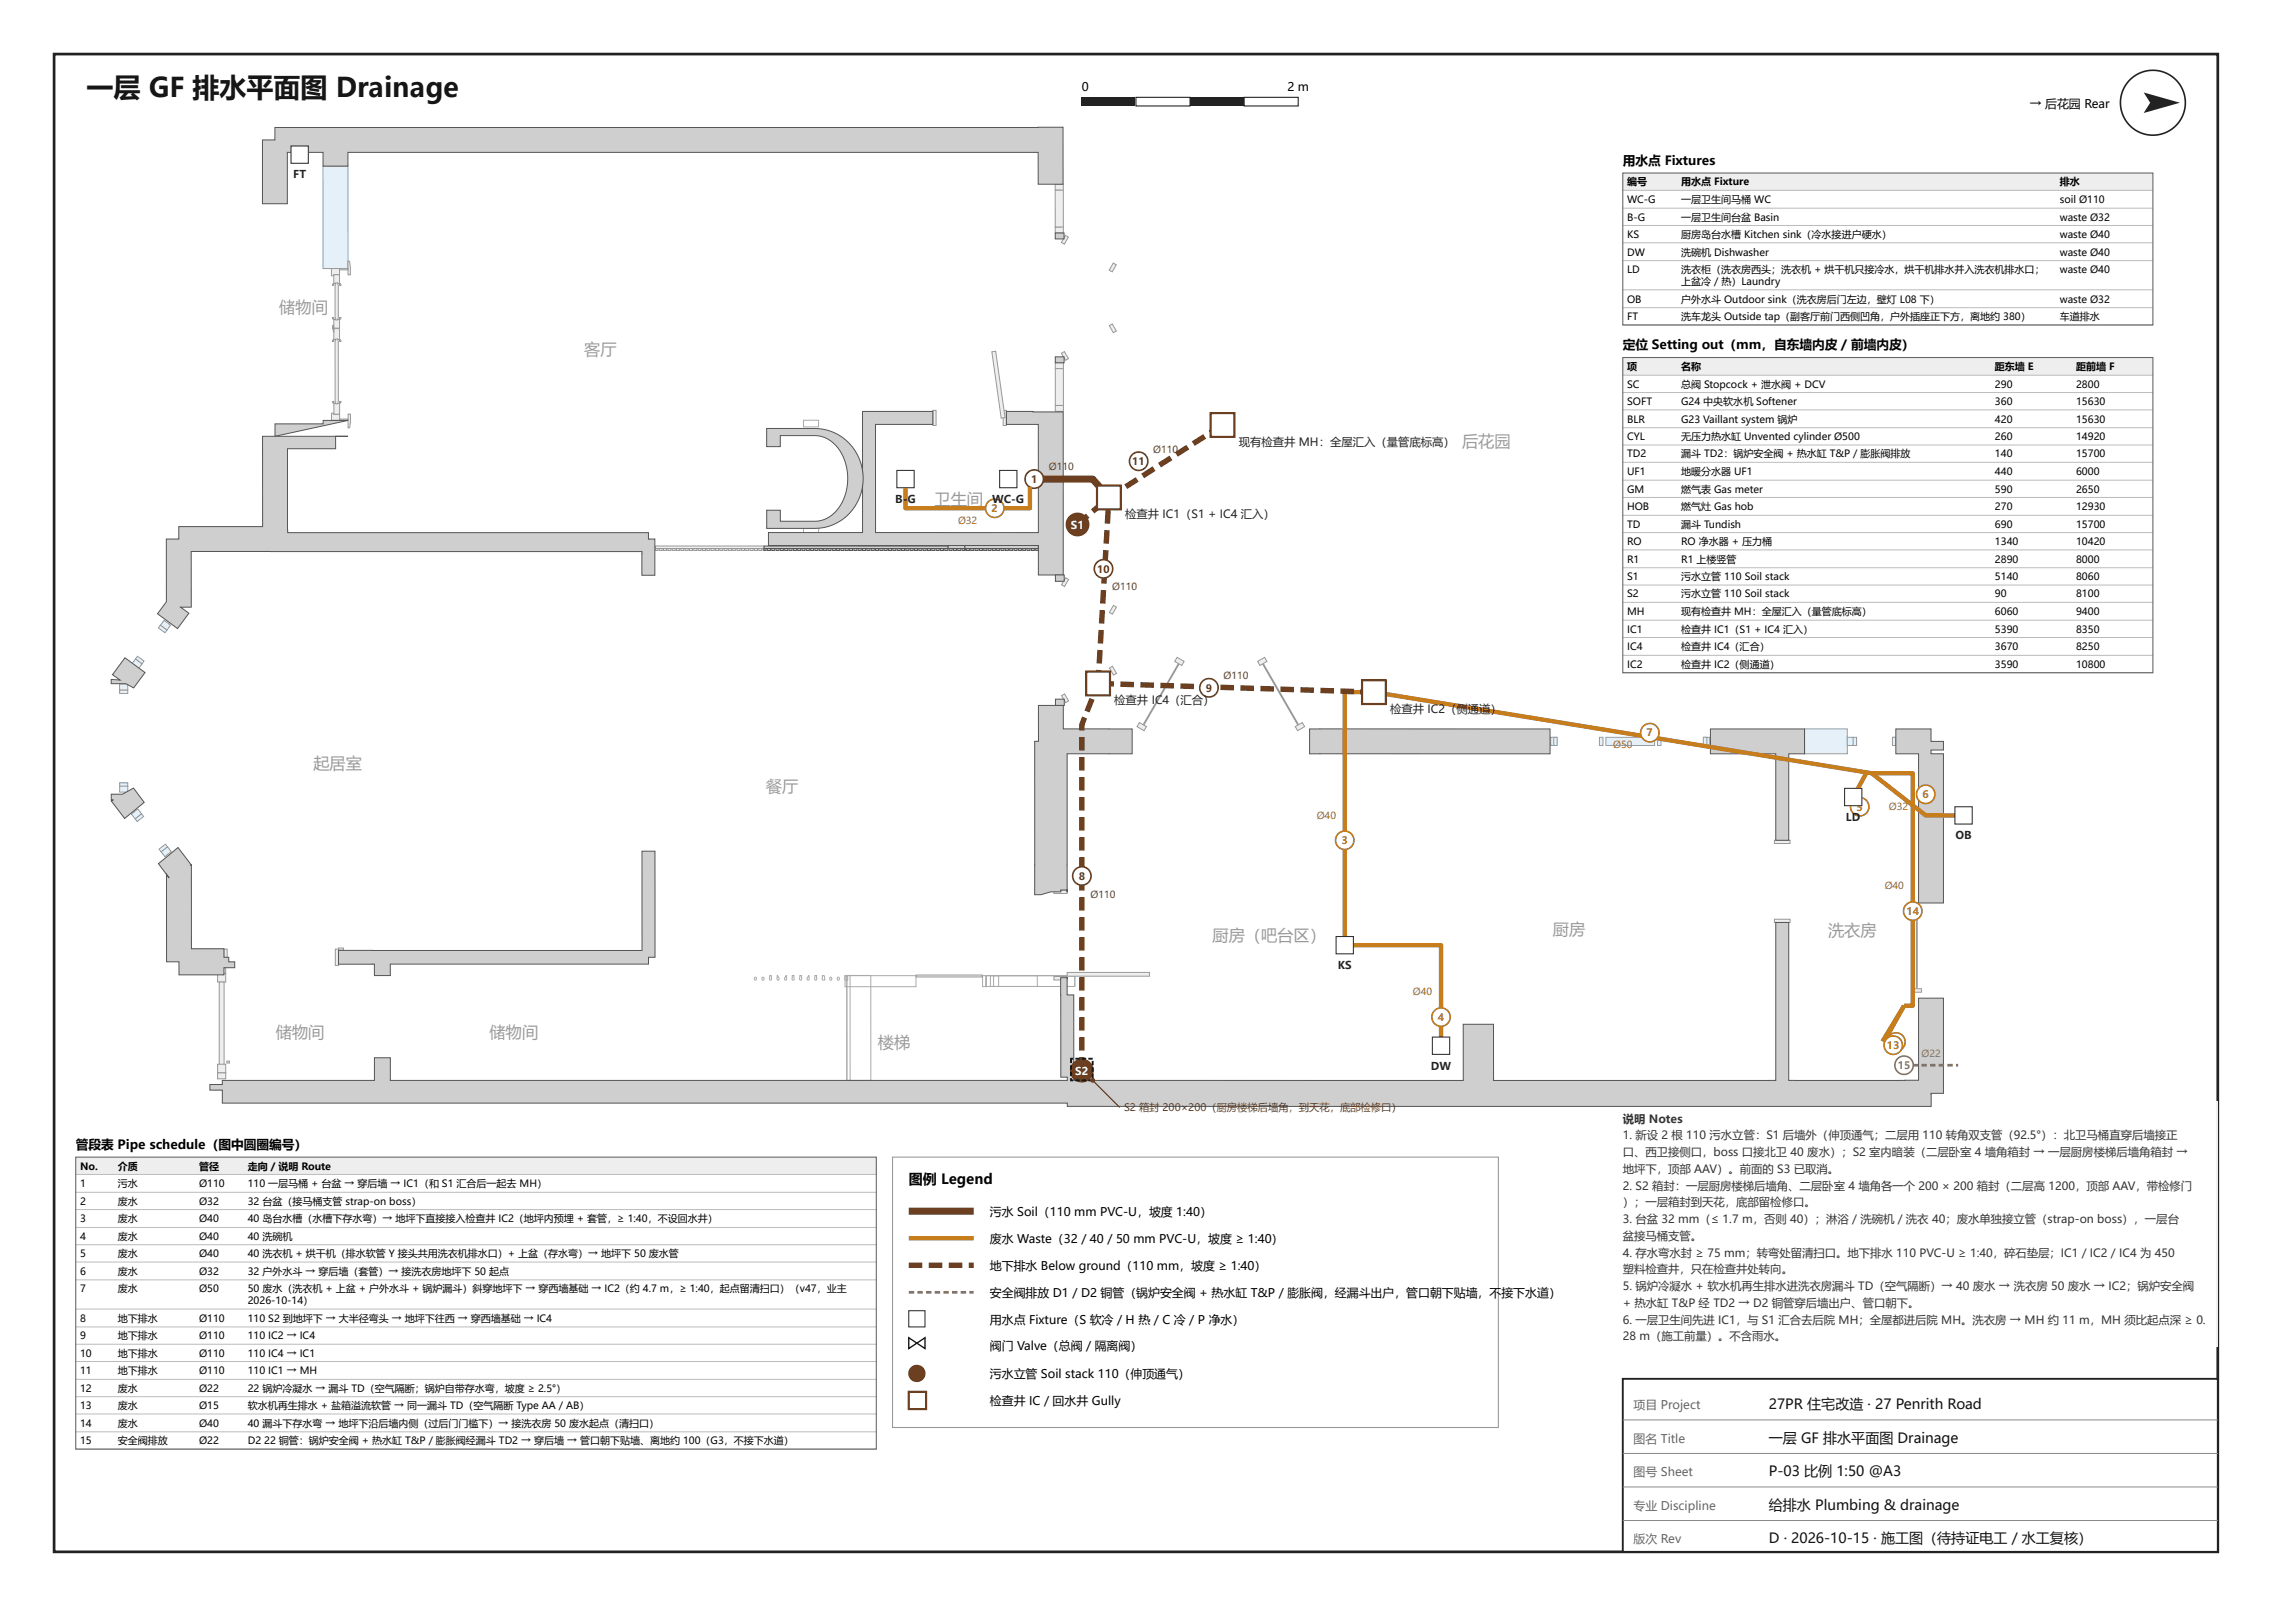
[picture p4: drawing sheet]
<svg xmlns="http://www.w3.org/2000/svg" width="420mm" height="297mm" viewBox="0 0 420 297" stroke-linecap="round" stroke-linejoin="round" font-family="sans-serif">
<defs><g id="words">
<text font-size="5" fill="#111" x="16" y="18">一层 GF 排水平面图 Drainage</text>
<g font-size="3" fill="#9a9a9a">
<text x="51.6" y="57.9">储物间</text>
<text x="108" y="65.7">客厅</text>
<text x="270.3" y="82.6">后花园</text>
<text x="172.8" y="93.4">卫生间</text>
<text x="57.9" y="142.3">起居室</text>
<text x="141.6" y="146.4">餐厅</text>
<text x="224.1" y="173.9">厨房（吧台区）</text>
<text x="287.1" y="172.9">厨房</text>
<text x="338" y="173.2">洗衣房</text>
<text x="51" y="192">储物间</text>
<text x="90.5" y="192">储物间</text>
<text x="162.3" y="193.7">楼梯</text>
</g>
<text font-size="2.6" x="168" y="219">图例 Legend</text>
<g font-size="2.6" fill="#111">
<text x="327" y="260.6">27PR 住宅改造 · 27 Penrith Road</text>
<text x="327" y="266.8">一层 GF 排水平面图 Drainage</text>
<text x="327" y="273">P-03 比例 1:50 @A3</text>
<text x="327" y="279.2">给排水 Plumbing &amp; drainage</text>
<text x="327" y="285.4">D · 2026-10-15 · 施工图（待持证电工 / 水工复核）</text>
</g>
<g font-size="2.3">
<text x="300" y="30.5">用水点 Fixtures</text>
<text x="300" y="64.6">定位 Setting out（mm，自东墙内皮 / 前墙内皮）</text>
<text x="14" y="212.5">管段表 Pipe schedule（图中圆圈编号）</text>
</g>
<g font-size="2.2">
<text x="200" y="16.8">0</text>
<text x="238" y="16.8">2 m</text>
<text x="375.2" y="20">→ 后花园 Rear</text>
<text x="183" y="224.8">污水 Soil（110 mm PVC-U，坡度 1:40）</text>
<text x="183" y="229.8">废水 Waste（32 / 40 / 50 mm PVC-U，坡度 ≥ 1:40）</text>
<text x="183" y="234.8">地下排水 Below ground（110 mm，坡度 ≥ 1:40）</text>
<text x="183" y="239.8">安全阀排放 D1 / D2 铜管（锅炉安全阀 + 热水缸 T&amp;P / 膨胀阀，经漏斗出户，管口朝下贴墙，不</text>
<text x="277.6" y="239.8">接下水道）</text>
<text x="183" y="244.8">用水点 Fixture（S 软冷 / H 热 / C 冷 / P 净水）</text>
<text x="183" y="249.6">阀门 Valve（总阀 / 隔离阀）</text>
<text x="183" y="254.8">污水立管 Soil stack 110（伸顶通气）</text>
<text x="183" y="259.8">检查井 IC / 回水井 Gully</text>
</g>
<g font-size="2.2" fill="#666">
<text x="302" y="260.6">项目 Project</text>
<text x="302" y="266.8">图名 Title</text>
<text x="302" y="273">图号 Sheet</text>
<text x="302" y="279.2">专业 Discipline</text>
<text x="302" y="285.4">版次 Rev</text>
</g>
<g font-size="2.1" fill="#222">
<text x="229" y="82.4">现有检查井 MH：全屋汇入（量管底标高）</text>
<text x="208" y="95.8">检查井 IC1（S1 + IC4 汇入）</text>
<text x="206" y="130.2">检查井 IC4（汇合）</text>
<text x="257" y="131.8">检查井 IC2（侧通道）</text>
</g>
<g font-size="2.1" fill="#333">
<text x="300" y="207.6">说明 Notes</text>
<text x="300" y="210.7">1. 新设 2 根 110 污水立管：S1 后墙外（伸顶通气；二层用 110 转角双支管（92.5°）：北卫马桶直穿后墙接正</text>
<text x="300" y="213.8">口、西卫接侧口，boss 口接北卫 40 废水）；S2 室内暗装（二层卧室 4 墙角箱封 → 一层厨房楼梯后墙角箱封 →</text>
<text x="300" y="216.9">地坪下，顶部 AAV）。前面的 S3 已取消。</text>
<text x="300" y="220">2. S2 箱封：一层厨房楼梯后墙角、二层卧室 4 墙角各一个 200 × 200 箱封（二层高 1200，顶部 AAV，带检修门</text>
<text x="300" y="223.1">）；一层箱封到天花，底部留检修口。</text>
<text x="300" y="226.2">3. 台盆 32 mm（≤ 1.7 m，否则 40）；淋浴 / 洗碗机 / 洗衣 40；废水单独接立管（strap-on boss），一层台</text>
<text x="300" y="229.3">盆接马桶支管。</text>
<text x="300" y="232.4">4. 存水弯水封 ≥ 75 mm；转弯处留清扫口。地下排水 110 PVC-U ≥ 1:40，碎石垫层；IC1 / IC2 / IC4 为 450</text>
<text x="300" y="235.5">塑料检查井，只在检查井处转向。</text>
<text x="300" y="238.6">5. 锅炉冷凝水 + 软水机再生排水进洗衣房漏斗 TD（空气隔断）→ 40 废水 → 洗衣房 50 废水 → IC2；锅炉安全阀</text>
<text x="300" y="241.7">+ 热水缸 T&amp;P 经 TD2 → D2 铜管穿后墙出户、管口朝下。</text>
<text x="300" y="244.8">6. 一层卫生间先进 IC1，与 S1 汇合去后院 MH；全屋都进后院 MH。洗衣房 → MH 约 11 m，MH 须比起点深 ≥ 0.</text>
<text x="300" y="247.9">28 m（施工前量）。不含雨水。</text>
</g>
<g font-size="2" fill="#222">
<text x="54.2" y="33">FT</text>
<text x="165.5" y="93">B-</text>
<text x="167.8" y="93">G</text>
<text x="183.4" y="93">WC-G</text>
<text x="341.3" y="151.8">LD</text>
<text x="361.5" y="155.2">OB</text>
<text x="247.3" y="179.2">KS</text>
<text x="264.5" y="197.8">DW</text>
</g>
<g font-size="2" fill="#fff">
<text x="198" y="97.8">S1</text>
<text x="198.8" y="198.8">S2</text>
</g>
<g font-size="1.9" fill="#6b3e1e">
<text x="190.6" y="89.3">1</text>
<text x="209.3" y="86">11</text>
<text x="202.8" y="105.9">10</text>
<text x="222.9" y="127.9">9</text>
<text x="199.4" y="162.7">8</text>
<text x="207.8" y="205.5">S2 箱封 200×200（厨房楼梯后墙角，到天花，底部检修口）</text>
</g>
<g font-size="1.9" fill="#c77d1a">
<text x="183.3" y="94.7">2</text>
<text x="304.4" y="136.2">7</text>
<text x="343.2" y="149.9">5</text>
<text x="355.4" y="147.6">6</text>
<text x="248" y="156.1">3</text>
<text x="352.4" y="169.2">14</text>
<text x="265.8" y="188.8">4</text>
<text x="348.8" y="194">13</text>
<text x="349.3" y="193.4">12</text>
</g>
<text font-size="1.9" fill="#8d6e63" x="350.8" y="197.7">15</text>
<g font-size="1.8">
<text x="300.8" y="34.3">编号</text>
<text x="310.8" y="34.3">用水点 Fixture</text>
<text x="380.8" y="34.3">排水</text>
<text x="300.8" y="37.6">WC-G</text>
<text x="300.8" y="40.8">B-G</text>
<text x="310.8" y="37.6">一层卫生间马桶 WC</text>
<text x="310.8" y="40.8">一层卫生间台盆 Basin</text>
<text x="380.8" y="37.6">soil Ø110</text>
<text x="380.8" y="40.8">waste Ø32</text>
<text x="300.8" y="44">KS</text>
<text x="300.8" y="47.3">DW</text>
<text x="310.8" y="44">厨房岛台水槽 Kitchen sink（冷水接进户硬水）</text>
<text x="310.8" y="47.3">洗碗机 Dishwasher</text>
<text x="380.8" y="44">waste Ø40</text>
<text x="380.8" y="47.3">waste Ø40</text>
<text x="300.8" y="50.5">LD</text>
<text x="310.8" y="50.5">洗衣柜（洗衣房西头；洗衣机 + 烘干机只接冷水，烘干机排水并入洗衣机排水口；</text>
<text x="310.8" y="52.7">上盆冷 / 热）Laundry</text>
<text x="380.8" y="50.5">waste Ø40</text>
<text x="300.8" y="56">OB</text>
<text x="300.8" y="59.2">FT</text>
<text x="310.8" y="56">户外水斗 Outdoor sink（洗衣房后门左边，壁灯 L08 下）</text>
<text x="310.8" y="59.2">洗车龙头 Outside tap（副客厅前门西侧凹角，户外插座正下方，离地约 380）</text>
<text x="380.8" y="56">waste Ø32</text>
<text x="380.8" y="59.2">车道排水</text>
<text x="300.8" y="68.5">项</text>
<text x="300.8" y="71.7">SC</text>
<text x="310.8" y="68.5">名称</text>
<text x="310.8" y="71.7">总阀 Stopcock + 泄水阀 + DCV</text>
<text x="368.8" y="68.5">距东墙 E</text>
<text x="368.8" y="71.7">290</text>
<text x="383.8" y="68.5">距前墙 F</text>
<text x="383.8" y="71.7">2800</text>
<text x="300.8" y="74.9">SOFT</text>
<text x="310.8" y="74.9">G24 中央软水机 Softener</text>
<text x="368.8" y="74.9">360</text>
<text x="383.8" y="74.9">15630</text>
<text x="300.8" y="78.2">BLR</text>
<text x="300.8" y="81.4">CYL</text>
<text x="310.8" y="78.2">G23 Vaillant system 锅炉</text>
<text x="310.8" y="81.4">无压力热水缸 Unvented cylinder Ø500</text>
<text x="368.8" y="78.2">420</text>
<text x="368.8" y="81.4">260</text>
<text x="383.8" y="78.2">15630</text>
<text x="383.8" y="81.4">14920</text>
<text x="300.8" y="84.6">TD2</text>
<text x="300.8" y="87.9">UF1</text>
<text x="310.8" y="84.6">漏斗 TD2：锅炉安全阀 + 热水缸 T&amp;P / 膨胀阀排放</text>
<text x="310.8" y="87.9">地暖分水器 UF1</text>
<text x="368.8" y="84.6">140</text>
<text x="368.8" y="87.9">440</text>
<text x="383.8" y="84.6">15700</text>
<text x="383.8" y="87.9">6000</text>
<text x="300.8" y="91.1">GM</text>
<text x="300.8" y="94.4">HOB</text>
<text x="310.8" y="91.1">燃气表 Gas meter</text>
<text x="310.8" y="94.4">燃气灶 Gas hob</text>
<text x="368.8" y="91.1">590</text>
<text x="368.8" y="94.4">270</text>
<text x="383.8" y="91.1">2650</text>
<text x="383.8" y="94.4">12930</text>
<text x="300.8" y="97.6">TD</text>
<text x="300.8" y="100.8">RO</text>
<text x="310.8" y="97.6">漏斗 Tundish</text>
<text x="310.8" y="100.8">RO 净水器 + 压力桶</text>
<text x="368.8" y="97.6">690</text>
<text x="368.8" y="100.8">1340</text>
<text x="383.8" y="97.6">15700</text>
<text x="383.8" y="100.8">10420</text>
<text x="300.8" y="104.1">R1</text>
<text x="300.8" y="107.3">S1</text>
<text x="310.8" y="104.1">R1 上楼竖管</text>
<text x="310.8" y="107.3">污水立管 110 Soil stack</text>
<text x="368.8" y="104.1">2890</text>
<text x="368.8" y="107.3">5140</text>
<text x="383.8" y="104.1">8000</text>
<text x="383.8" y="107.3">8060</text>
<text x="300.8" y="110.5">S2</text>
<text x="300.8" y="113.8">MH</text>
<text x="310.8" y="110.5">污水立管 110 Soil stack</text>
<text x="310.8" y="113.8">现有检查井 MH：全屋汇入（量管底标高）</text>
<text x="368.8" y="110.5">90</text>
<text x="368.8" y="113.8">6060</text>
<text x="383.8" y="110.5">8100</text>
<text x="383.8" y="113.8">9400</text>
<text x="300.8" y="117">IC1</text>
<text x="310.8" y="117">检查井 IC1（S1 + IC4 汇入）</text>
<text x="368.8" y="117">5390</text>
<text x="383.8" y="117">8350</text>
<text x="300.8" y="120.3">IC4</text>
<text x="300.8" y="123.5">IC2</text>
<text x="310.8" y="120.3">检查井 IC4（汇合）</text>
<text x="310.8" y="123.5">检查井 IC2（侧通道）</text>
<text x="368.8" y="120.3">3670</text>
<text x="368.8" y="123.5">3590</text>
<text x="383.8" y="120.3">8250</text>
<text x="383.8" y="123.5">10800</text>
<text x="14.8" y="216.3">No.</text>
<text x="14.8" y="219.6">1</text>
<text x="21.8" y="216.3">介质</text>
<text x="21.8" y="219.6">污水</text>
<text x="36.8" y="216.3">管径</text>
<text x="36.8" y="219.6">Ø110</text>
<text x="45.8" y="216.3">走向 / 说明 Route</text>
<text x="45.8" y="219.6">110 一层马桶 + 台盆 → 穿后墙 → IC1（和 S1 汇合后一起去 MH）</text>
<text x="14.8" y="222.8">2</text>
<text x="14.8" y="226">3</text>
<text x="21.8" y="222.8">废水</text>
<text x="21.8" y="226">废水</text>
<text x="36.8" y="222.8">Ø32</text>
<text x="36.8" y="226">Ø40</text>
<text x="45.8" y="222.8">32 台盆（接马桶支管 strap-on boss）</text>
<text x="45.8" y="226">40 岛台水槽（水槽下存水弯）→ 地坪下直接接入检查井 IC2（地坪内预埋 + 套管，≥ 1:40，不设回水井）</text>
<text x="14.8" y="229.3">4</text>
<text x="14.8" y="232.5">5</text>
<text x="21.8" y="229.3">废水</text>
<text x="21.8" y="232.5">废水</text>
<text x="36.8" y="229.3">Ø40</text>
<text x="36.8" y="232.5">Ø40</text>
<text x="45.8" y="229.3">40 洗碗机</text>
<text x="45.8" y="232.5">40 洗衣机 + 烘干机（排水软管 Y 接头共用洗衣机排水口）+ 上盆（存水弯）→ 地坪下 50 废水管</text>
<text x="14.8" y="235.8">6</text>
<text x="14.8" y="239">7</text>
<text x="21.8" y="235.8">废水</text>
<text x="21.8" y="239">废水</text>
<text x="36.8" y="235.8">Ø32</text>
<text x="36.8" y="239">Ø50</text>
<text x="45.8" y="235.8">32 户外水斗 → 穿后墙（套管）→ 接洗衣房地坪下 50 起点</text>
<text x="45.8" y="239">50 废水（洗衣机 + 上盆 + 户外水斗 + 锅炉漏斗）斜穿地坪下 → 穿西墙基础 → IC2（约 4.7 m，≥ 1:40，起点留清扫口）（v47，业主</text>
<text x="14.8" y="244.5">8</text>
<text x="21.8" y="244.5">地下排水</text>
<text x="36.8" y="244.5">Ø110</text>
<text x="45.8" y="241.2">2026-10-14）</text>
<text x="45.8" y="244.5">110 S2 到地坪下 → 大半径弯头 → 地坪下往西 → 穿西墙基础 → IC4</text>
<text x="14.8" y="247.7">9</text>
<text x="14.8" y="250.9">10</text>
<text x="21.8" y="247.7">地下排水</text>
<text x="21.8" y="250.9">地下排水</text>
<text x="36.8" y="247.7">Ø110</text>
<text x="36.8" y="250.9">Ø110</text>
<text x="45.8" y="247.7">110 IC2 → IC4</text>
<text x="45.8" y="250.9">110 IC4 → IC1</text>
<text x="14.8" y="254.2">11</text>
<text x="14.8" y="257.4">12</text>
<text x="21.8" y="254.2">地下排水</text>
<text x="21.8" y="257.4">废水</text>
<text x="36.8" y="254.2">Ø110</text>
<text x="36.8" y="257.4">Ø22</text>
<text x="45.8" y="254.2">110 IC1 → MH</text>
<text x="45.8" y="257.4">22 锅炉冷凝水 → 漏斗 TD（空气隔断；锅炉自带存水弯，坡度 ≥ 2.5°）</text>
<text x="14.8" y="260.6">13</text>
<text x="14.8" y="263.9">14</text>
<text x="21.8" y="260.6">废水</text>
<text x="21.8" y="263.9">废水</text>
<text x="36.8" y="260.6">Ø15</text>
<text x="36.8" y="263.9">Ø40</text>
<text x="45.8" y="260.6">软水机再生排水 + 盐箱溢流软管 → 同一漏斗 TD（空气隔断 Type AA / AB）</text>
<text x="45.8" y="263.9">40 漏斗下存水弯 → 地坪下沿后墙内侧（过后门门槛下）→ 接洗衣房 50 废水起点（清扫口）</text>
<text x="14.8" y="267.1">15</text>
<text x="21.8" y="267.1">安全阀排放</text>
<text x="36.8" y="267.1">Ø22</text>
<text x="45.8" y="267.1">D2</text>
<text x="48.8" y="267.1">22 铜管：锅炉安全阀 + 热水缸 T&amp;P / 膨胀阀经漏斗 TD2 → 穿后墙 → 管口朝下贴墙、离地约 100（G3，不接下水道）</text>
</g>
<g font-size="1.8" fill="#6b3e1e">
<text x="213.2" y="83.7">Ø110</text>
<text x="193.9" y="87">Ø110</text>
<text x="205.6" y="109.2">Ø110</text>
<text x="226.2" y="125.6">Ø110</text>
<text x="201.6" y="166">Ø110</text>
</g>
<g font-size="1.8" fill="#c77d1a">
<text x="177.1" y="96.9">Ø32</text>
<text x="298.2" y="138.4">Ø50</text>
<text x="349.2" y="149.8">Ø32</text>
<text x="243.4" y="151.4">Ø40</text>
<text x="348.4" y="164.5">Ø40</text>
<text x="261.2" y="184.1">Ø40</text>
</g>
<text font-size="1.8" fill="#8d6e63" x="355.2" y="195.4">Ø22</text>
</g></defs>
<path d="M10 10h400v277h-400z" fill="none" stroke="#222" stroke-width=".5"/>
<path d="M300 255h110v32h-110z" fill="#fff"/>
<path d="M300 255h110v32h-110z" fill="none" stroke="#222" stroke-width=".35"/>
<path d="M300 262.6h110M300 268.8h110M300 275h110M300 281.2h110" fill="none" stroke="#888" stroke-width=".18"/>
<circle cx="398" cy="19" r="6" fill="none" stroke="#222" stroke-width=".3"/>
<g fill="#222">
<path d="M396.3 17.1l6.7 1.9-6.7 1.9 1.2-1.9z"/>
<path d="M200 18h10v1.6h-10z"/>
</g>
<path d="M210 18h10v1.6h-10z" fill="#fff"/>
<path d="M210 18h10v1.6h-10z" fill="none" stroke="#222" stroke-width=".2"/>
<path d="M220 18h10v1.6h-10z" fill="#222"/>
<path d="M230 18h10v1.6h-10z" fill="#fff"/>
<path d="M230 18h10v1.6h-10z" fill="none" stroke="#222" stroke-width=".2"/>
<path d="M298 203.6h112v45.4h-112z" fill="#fff"/>
<g fill="none" stroke="#aaa" stroke-width=".18">
<path d="M148.5 77.7h2.8v1.2h-2.8zM148.5 97.4h2.8v1.3h-2.8zM142.3 180.4h.3v.4a.24 .24 0 0 1 0 .4 .24 .24 0 0 1-.4-.1zM143.7 180.4l.2 .3a.25 .25 0 0 1 .2 .4 .25 .25 0 0 1-.5 0zM145.3 180.4l.1 .4a.24 .24 0 0 1 0 .4 .24 .24 0 0 1-.4-.1zM146.5 180.4h.3v.4a.24 .24 0 0 1 0 .4 .24 .24 0 0 1-.4-.1zM147.8 180.4h.4v.4a.24 .24 0 0 1 0 .4 .24 .24 0 0 1-.4-.1zM149.5 180.4v.4a.24 .24 0 0 1 .1 .4 .24 .24 0 0 1-.4-.1zM150.6 180.4h.4l-.1 .4a.24 .24 0 0 1 .1 .4 .24 .24 0 0 1-.4-.1zM152 180.4h.3l.2 .4a.27 .27 0 0 1-.2 .4 .27 .27 0 0 1-.3-.2zM156.2 180.4h.3l.2 .3v.6l-.5-.1zM156.2 180.4h13.1v2.1h-13.1z"/>
<path d="M156.5 180.4h4.5v19.4h-4.4zM156.5 180.4h.6l.1 19.4h-.6zM181.6 180.4h.7v2.1h-.7zM182.3 180.4h2.3v2h-2.3zM182.3 180.4h9.5v2h-9.5zM183.1 180.4h15.6v2h-15.6zM183.7 180.4h15v2h-15z"/>
<circle cx="139.6" cy="181" r=".25"/>
<circle cx="141" cy="181" r=".25"/>
<circle cx="153.5" cy="181" r=".25"/>
<circle cx="154.9" cy="181" r=".25"/>
</g>
<path d="M333.6 134.8h7.9v4.6h-7.9z" fill="#e6f0f8"/>
<path d="M333.6 134.8h7.9v4.6h-7.9z" fill="none" stroke="#7a9cb8" stroke-width=".18"/>
<path d="M59.7 30.7h4.6v19h-4.6z" fill="#e6f0f8"/>
<path d="M59.7 30.7h4.6v19h-4.6z" fill="none" stroke="#7a9cb8" stroke-width=".18"/>
<path d="M25.4 121.4l1.2 .9-.4 .5-1.2-.9z" fill="#e6f0f8"/>
<path d="M25.4 121.4l1.2 .9-.4 .5-1.2-.9z" fill="none" stroke="#7a9cb8" stroke-width=".18"/>
<path d="M29.7 115.6l1.2 .9-.4 .5-1.2-.9z" fill="#e6f0f8"/>
<path d="M29.7 115.6l1.2 .9-.4 .5-1.2-.9z" fill="none" stroke="#7a9cb8" stroke-width=".18"/>
<path d="M25 121.9l1.2 .9-.6 .9-1.2-.9z" fill="#e6f0f8"/>
<path d="M25 121.9l1.2 .9-.6 .9-1.2-.9z" fill="none" stroke="#7a9cb8" stroke-width=".18"/>
<path d="M30.3 114.7l1.2 .9-.6 .9-1.2-.9z" fill="#e6f0f8"/>
<path d="M30.3 114.7l1.2 .9-.6 .9-1.2-.9z" fill="none" stroke="#7a9cb8" stroke-width=".18"/>
<path d="M22.1 127.6h1.5v.6h-1.5z" fill="#e6f0f8"/>
<path d="M22.1 127.6h1.5v.6h-1.5z" fill="none" stroke="#7a9cb8" stroke-width=".18"/>
<path d="M22.1 144.8h1.5v.6h-1.5z" fill="#e6f0f8"/>
<path d="M22.1 144.8h1.5v.6h-1.5z" fill="none" stroke="#7a9cb8" stroke-width=".18"/>
<path d="M22.1 126.5h1.5v1.1h-1.5z" fill="#e6f0f8"/>
<path d="M22.1 126.5h1.5v1.1h-1.5z" fill="none" stroke="#7a9cb8" stroke-width=".18"/>
<path d="M22.1 145.4h1.5v1.1h-1.5z" fill="#e6f0f8"/>
<path d="M22.1 145.4h1.5v1.1h-1.5z" fill="none" stroke="#7a9cb8" stroke-width=".18"/>
<path d="M29.4 157l1.2-.9 .4 .5-1.2 .9z" fill="#e6f0f8"/>
<path d="M29.4 157l1.2-.9 .4 .5-1.2 .9z" fill="none" stroke="#7a9cb8" stroke-width=".18"/>
<path d="M25 151.4l1.2-.9 .3 .5-1.1 .9z" fill="#e6f0f8"/>
<path d="M25 151.4l1.2-.9 .3 .5-1.1 .9z" fill="none" stroke="#7a9cb8" stroke-width=".18"/>
<path d="M29.8 157.5l1.2-.9 .7 .9-1.2 .9z" fill="#e6f0f8"/>
<path d="M29.8 157.5l1.2-.9 .7 .9-1.2 .9z" fill="none" stroke="#7a9cb8" stroke-width=".18"/>
<path d="M24.3 150.5l1.2-.9 .7 .9-1.2 .9z" fill="#e6f0f8"/>
<path d="M24.3 150.5l1.2-.9 .7 .9-1.2 .9z" fill="none" stroke="#7a9cb8" stroke-width=".18"/>
<path d="M296.9 136.4h9v1.5h-9z" fill="#e6f0f8"/>
<path d="M296.9 136.4h9v1.5h-9z" fill="none" stroke="#7a9cb8" stroke-width=".18"/>
<path d="M286.7 136.4h1.1v1.5h-1.1z" fill="#e6f0f8"/>
<path d="M286.7 136.4h1.1v1.5h-1.1z" fill="none" stroke="#7a9cb8" stroke-width=".18"/>
<path d="M315 136.4h1.1v1.5h-1.1z" fill="#e6f0f8"/>
<path d="M315 136.4h1.1v1.5h-1.1z" fill="none" stroke="#7a9cb8" stroke-width=".18"/>
<path d="M287.2 136.4h.7v1.5h-.7z" fill="#e6f0f8"/>
<path d="M287.2 136.4h.7v1.5h-.7z" fill="none" stroke="#7a9cb8" stroke-width=".18"/>
<path d="M295.7 136.4h.6v1.5h-.6z" fill="#e6f0f8"/>
<path d="M295.7 136.4h.6v1.5h-.6z" fill="none" stroke="#7a9cb8" stroke-width=".18"/>
<path d="M306.4 136.4h.7v1.5h-.7z" fill="#e6f0f8"/>
<path d="M306.4 136.4h.7v1.5h-.7z" fill="none" stroke="#7a9cb8" stroke-width=".18"/>
<path d="M314.9 136.4h.6v1.5h-.6z" fill="#e6f0f8"/>
<path d="M314.9 136.4h.6v1.5h-.6z" fill="none" stroke="#7a9cb8" stroke-width=".18"/>
<path d="M341.5 136.4h1.1v1.5h-1.1z" fill="#e6f0f8"/>
<path d="M341.5 136.4h1.1v1.5h-1.1z" fill="none" stroke="#7a9cb8" stroke-width=".18"/>
<path d="M349.9 136.4h1.1v1.5h-1.1z" fill="#e6f0f8"/>
<path d="M349.9 136.4h1.1v1.5h-1.1z" fill="none" stroke="#7a9cb8" stroke-width=".18"/>
<path d="M342.6 136.4h.6v1.5h-.6z" fill="#e6f0f8"/>
<path d="M342.6 136.4h.6v1.5h-.6z" fill="none" stroke="#7a9cb8" stroke-width=".18"/>
<path d="M349.8 136.4h.7v1.5h-.7z" fill="#e6f0f8"/>
<path d="M349.8 136.4h.7v1.5h-.7z" fill="none" stroke="#7a9cb8" stroke-width=".18"/>
<path d="M41.4 175.5h.6v3.1h-.6z" fill="#eee"/>
<path d="M41.4 175.5h.6v3.1h-.6z" fill="none" stroke="#999" stroke-width=".18"/>
<path d="M62 175.5h.6v3.1h-.6z" fill="#eee"/>
<path d="M62 175.5h.6v3.1h-.6z" fill="none" stroke="#999" stroke-width=".18"/>
<path d="M61.3 76.4h.3l.1 .2 1 .1 .1 1h-1.5z" fill="#eee"/>
<path d="M61.3 76.4h.3l.1 .2 1 .1 .1 1h-1.5z" fill="none" stroke="#999" stroke-width=".18"/>
<path d="M61.3 49.7h1.5l-.1 1-1 .1-.1 .2h-.3z" fill="#eee"/>
<path d="M61.3 49.7h1.5l-.1 1-1 .1-.1 .2h-.3z" fill="none" stroke="#999" stroke-width=".18"/>
<path d="M64.3 76.6h.5v1.6l-.1 .7-.2 .2h-.2z" fill="#eee"/>
<path d="M64.3 76.6h.5v1.6l-.1 .7-.2 .2h-.2z" fill="none" stroke="#999" stroke-width=".18"/>
<path d="M64.3 48.3h.2l.2 .2 .1 2.3h-.5z" fill="#eee"/>
<path d="M64.3 48.3h.2l.2 .2 .1 2.3h-.5z" fill="none" stroke="#999" stroke-width=".18"/>
<path d="M62.8 77.5h1.5v.2h-1.5z" fill="#eee"/>
<path d="M62.8 77.5h1.5v.2h-1.5z" fill="none" stroke="#999" stroke-width=".18"/>
<path d="M62.8 49.7h1.5v.2h-1.5z" fill="#eee"/>
<path d="M62.8 49.7h1.5v.2h-1.5z" fill="none" stroke="#999" stroke-width=".18"/>
<path d="M61.7 74.6h1.1v2h-1.1z" fill="#eee"/>
<path d="M61.7 74.6h1.1v2h-1.1z" fill="none" stroke="#999" stroke-width=".18"/>
<path d="M61.7 60.8h1v2h-1z" fill="#eee"/>
<path d="M61.7 60.8h1v2h-1z" fill="none" stroke="#999" stroke-width=".18"/>
<path d="M61.5 62.9l.2-.1v.3h-.3z" fill="#eee"/>
<path d="M61.5 62.9l.2-.1v.3h-.3z" fill="none" stroke="#999" stroke-width=".18"/>
<path d="M61.5 74.2h.2v.4l-.2-.1z" fill="#eee"/>
<path d="M61.5 74.2h.2v.4l-.2-.1z" fill="none" stroke="#999" stroke-width=".18"/>
<path d="M62.8 62.8l.1 .1 .1 .2h-.2z" fill="#eee"/>
<path d="M62.8 62.8l.1 .1 .1 .2h-.2z" fill="none" stroke="#999" stroke-width=".18"/>
<path d="M62.8 74.2h.2l-.2 .4z" fill="#eee"/>
<path d="M62.8 74.2h.2l-.2 .4z" fill="none" stroke="#999" stroke-width=".18"/>
<path d="M62.1 62.7h.3l.1 .5v10.9l-.1 .6h-.3l-.2-.6v-10.9z" fill="#eee"/>
<path d="M62.1 62.7h.3l.1 .5v10.9l-.1 .6h-.3l-.2-.6v-10.9z" fill="none" stroke="#999" stroke-width=".18"/>
<path d="M61.7 59.1h1v1.6h-1z" fill="#eee"/>
<path d="M61.7 59.1h1v1.6h-1z" fill="none" stroke="#999" stroke-width=".18"/>
<path d="M61.7 50.8h1v1.6h-1z" fill="#eee"/>
<path d="M61.7 50.8h1v1.6h-1z" fill="none" stroke="#999" stroke-width=".18"/>
<path d="M61.5 52.5l.2-.1v.4h-.3z" fill="#eee"/>
<path d="M61.5 52.5l.2-.1v.4h-.3z" fill="none" stroke="#999" stroke-width=".18"/>
<path d="M61.4 58.7h.3v.4l-.2-.1z" fill="#eee"/>
<path d="M61.4 58.7h.3v.4l-.2-.1z" fill="none" stroke="#999" stroke-width=".18"/>
<path d="M62.8 52.4l.1 .1 .1 .3h-.2z" fill="#eee"/>
<path d="M62.8 52.4l.1 .1 .1 .3h-.2z" fill="none" stroke="#999" stroke-width=".18"/>
<path d="M62.8 58.7h.2l-.2 .4z" fill="#eee"/>
<path d="M62.8 58.7h.2l-.2 .4z" fill="none" stroke="#999" stroke-width=".18"/>
<path d="M62.1 52.3h.3l.1 .6v5.7l-.1 .6h-.3l-.2-.6v-5.7z" fill="#eee"/>
<path d="M62.1 52.3h.3l.1 .6v5.7l-.1 .6h-.3l-.2-.6v-5.7z" fill="none" stroke="#999" stroke-width=".18"/>
<path d="M61.6 60.2l.1 1.2v-.9l-.1 .5-.1-.3z" fill="#eee"/>
<path d="M61.6 60.2l.1 1.2v-.9l-.1 .5-.1-.3z" fill="none" stroke="#999" stroke-width=".18"/>
<path d="M40.2 180h1.5v1.6h-1.5z" fill="#eee"/>
<path d="M40.2 180h1.5v1.6h-1.5z" fill="none" stroke="#999" stroke-width=".18"/>
<path d="M40.2 196.8h1.5v1.6h-1.5z" fill="#eee"/>
<path d="M40.2 196.8h1.5v1.6h-1.5z" fill="none" stroke="#999" stroke-width=".18"/>
<path d="M41.9 196.2h.5v.4h-.5z" fill="#eee"/>
<path d="M41.9 196.2h.5v.4h-.5z" fill="none" stroke="#999" stroke-width=".18"/>
<path d="M40.5 181.6h.9v15.2h-.9z" fill="#eee"/>
<path d="M40.5 181.6h.9v15.2h-.9z" fill="none" stroke="#999" stroke-width=".18"/>
<path d="M40.2 178.9h1.5v1.1h-1.5z" fill="#eee"/>
<path d="M40.2 178.9h1.5v1.1h-1.5z" fill="none" stroke="#999" stroke-width=".18"/>
<path d="M40.2 198.4h1.5v1.1h-1.5z" fill="#eee"/>
<path d="M40.2 198.4h1.5v1.1h-1.5z" fill="none" stroke="#999" stroke-width=".18"/>
<path d="M172.4 75.9h.6v2.8h-.6z" fill="#eee"/>
<path d="M172.4 75.9h.6v2.8h-.6z" fill="none" stroke="#999" stroke-width=".18"/>
<path d="M185.4 75.9h.6v2.8h-.6z" fill="#eee"/>
<path d="M185.4 75.9h.6v2.8h-.6z" fill="none" stroke="#999" stroke-width=".18"/>
<path d="M183.4 65.1l.7-.1 1.7 12.2-.7 .1z" fill="#eee"/>
<path d="M183.4 65.1l.7-.1 1.7 12.2-.7 .1zM169.4 180.3h12.2v.4h-12.2z" fill="none" stroke="#999" stroke-width=".18"/>
<path d="M169.4 180.5h12.2" fill="none" stroke="#eee" stroke-width=".36"/>
<path d="M196.2 128.6l.6-.3 .7 1.3-.5 .3z" fill="#eee"/>
<path d="M196.2 128.6l.6-.3 .7 1.3-.5 .3z" fill="none" stroke="#999" stroke-width=".18"/>
<path d="M205.8 112l.6 .3-.8 1.3-.5-.3z" fill="#eee"/>
<path d="M205.8 112l.6 .3-.8 1.3-.5-.3z" fill="none" stroke="#999" stroke-width=".18"/>
<path d="M197 106.8l.5 .4-.7 1.3-.6-.4z" fill="#eee"/>
<path d="M197 106.8l.5 .4-.7 1.3-.6-.4z" fill="none" stroke="#999" stroke-width=".18"/>
<path d="M196.2 65.3l.6-.3 .7 1.3-.5 .3z" fill="#eee"/>
<path d="M196.2 65.3l.6-.3 .7 1.3-.5 .3z" fill="none" stroke="#999" stroke-width=".18"/>
<path d="M205.1 60.2l.5-.3 .8 1.3-.6 .3z" fill="#eee"/>
<path d="M205.1 60.2l.5-.3 .8 1.3-.6 .3z" fill="none" stroke="#999" stroke-width=".18"/>
<path d="M205.8 48.7l.6 .3-.8 1.3-.5-.3z" fill="#eee"/>
<path d="M205.8 48.7l.6 .3-.8 1.3-.5-.3z" fill="none" stroke="#999" stroke-width=".18"/>
<path d="M197 43.5l.5 .4-.7 1.3-.6-.4z" fill="#eee"/>
<path d="M197 43.5l.5 .4-.7 1.3-.6-.4z" fill="none" stroke="#999" stroke-width=".18"/>
<path d="M195.1 42h1l.1-.3h.1l.3 .4v1h-1.5z" fill="#eee"/>
<path d="M195.1 42h1l.1-.3h.1l.3 .4v1h-1.5z" fill="none" stroke="#999" stroke-width=".18"/>
<path d="M195.1 34.1h1.5v1l-.3 .3h-.1l-.1-.2h-1z" fill="#eee"/>
<path d="M195.1 34.1h1.5v1l-.3 .3h-.1l-.1-.2h-1z" fill="none" stroke="#999" stroke-width=".18"/>
<path d="M195.1 75h1.1v-.3h.1l.3 .4v1h-1.5z" fill="#eee"/>
<path d="M195.1 75h1.1v-.3h.1l.3 .4v1h-1.5z" fill="none" stroke="#999" stroke-width=".18"/>
<path d="M195.1 67.1h1.5v1l-.2 .3h-.2v-.2h-1.1z" fill="#eee"/>
<path d="M195.1 67.1h1.5v1l-.2 .3h-.2v-.2h-1.1z" fill="none" stroke="#999" stroke-width=".18"/>
<path d="M195.1 35.2h1.5l-.1 6.8h-1.4z" fill="#eee"/>
<path d="M195.1 35.2h1.5l-.1 6.8h-1.4z" fill="none" stroke="#999" stroke-width=".18"/>
<path d="M195.1 68.2h1.5v6.8l-1.5-.1z" fill="#eee"/>
<path d="M195.1 68.2h1.5v6.8l-1.5-.1z" fill="none" stroke="#999" stroke-width=".18"/>
<path d="M141.1 101.4h.2v.4h-.2z" fill="#eee"/>
<path d="M141.1 101.4h.2v.4h-.2z" fill="none" stroke="#999" stroke-width=".18"/>
<path d="M140.3 101.4h.5v.4h-.5z" fill="#eee"/>
<path d="M140.3 101.4h.5v.4h-.5z" fill="none" stroke="#999" stroke-width=".18"/>
<path d="M139.5 101.4h.5v.4h-.5z" fill="#eee"/>
<path d="M139.5 101.4h.5v.4h-.5z" fill="none" stroke="#999" stroke-width=".18"/>
<path d="M138.7 101.4h.5v.4h-.5z" fill="#eee"/>
<path d="M138.7 101.4h.5v.4h-.5z" fill="none" stroke="#999" stroke-width=".18"/>
<path d="M137.9 101.4h.5v.4h-.5z" fill="#eee"/>
<path d="M137.9 101.4h.5v.4h-.5z" fill="none" stroke="#999" stroke-width=".18"/>
<path d="M137.1 101.4h.5v.4h-.5z" fill="#eee"/>
<path d="M137.1 101.4h.5v.4h-.5z" fill="none" stroke="#999" stroke-width=".18"/>
<path d="M136.3 101.4h.5v.4h-.5z" fill="#eee"/>
<path d="M136.3 101.4h.5v.4h-.5z" fill="none" stroke="#999" stroke-width=".18"/>
<path d="M135.5 101.4h.5v.4h-.5z" fill="#eee"/>
<path d="M135.5 101.4h.5v.4h-.5z" fill="none" stroke="#999" stroke-width=".18"/>
<path d="M134.7 101.4h.5v.4h-.5z" fill="#eee"/>
<path d="M134.7 101.4h.5v.4h-.5z" fill="none" stroke="#999" stroke-width=".18"/>
<path d="M133.9 101.4h.5v.4h-.5z" fill="#eee"/>
<path d="M133.9 101.4h.5v.4h-.5z" fill="none" stroke="#999" stroke-width=".18"/>
<path d="M133.1 101.4h.5v.4h-.5z" fill="#eee"/>
<path d="M133.1 101.4h.5v.4h-.5z" fill="none" stroke="#999" stroke-width=".18"/>
<path d="M132.3 101.4h.5v.4h-.5z" fill="#eee"/>
<path d="M132.3 101.4h.5v.4h-.5z" fill="none" stroke="#999" stroke-width=".18"/>
<path d="M131.5 101.4h.5v.4h-.5z" fill="#eee"/>
<path d="M131.5 101.4h.5v.4h-.5z" fill="none" stroke="#999" stroke-width=".18"/>
<path d="M130.7 101.4h.5v.4h-.5z" fill="#eee"/>
<path d="M130.7 101.4h.5v.4h-.5z" fill="none" stroke="#999" stroke-width=".18"/>
<path d="M129.9 101.4h.5v.4h-.5z" fill="#eee"/>
<path d="M129.9 101.4h.5v.4h-.5z" fill="none" stroke="#999" stroke-width=".18"/>
<path d="M129.1 101.4h.5v.4h-.5z" fill="#eee"/>
<path d="M129.1 101.4h.5v.4h-.5z" fill="none" stroke="#999" stroke-width=".18"/>
<path d="M128.3 101.4h.5v.4h-.5z" fill="#eee"/>
<path d="M128.3 101.4h.5v.4h-.5z" fill="none" stroke="#999" stroke-width=".18"/>
<path d="M127.5 101.4h.5v.4h-.5z" fill="#eee"/>
<path d="M127.5 101.4h.5v.4h-.5z" fill="none" stroke="#999" stroke-width=".18"/>
<path d="M126.7 101.4h.5v.4h-.5z" fill="#eee"/>
<path d="M126.7 101.4h.5v.4h-.5z" fill="none" stroke="#999" stroke-width=".18"/>
<path d="M125.9 101.4h.5v.4h-.5z" fill="#eee"/>
<path d="M125.9 101.4h.5v.4h-.5z" fill="none" stroke="#999" stroke-width=".18"/>
<path d="M125.1 101.4h.5v.4h-.5z" fill="#eee"/>
<path d="M125.1 101.4h.5v.4h-.5z" fill="none" stroke="#999" stroke-width=".18"/>
<path d="M124.3 101.4h.5v.4h-.5z" fill="#eee"/>
<path d="M124.3 101.4h.5v.4h-.5z" fill="none" stroke="#999" stroke-width=".18"/>
<path d="M123.5 101.4h.5v.4h-.5z" fill="#eee"/>
<path d="M123.5 101.4h.5v.4h-.5z" fill="none" stroke="#999" stroke-width=".18"/>
<path d="M122.7 101.4h.5v.4h-.5z" fill="#eee"/>
<path d="M122.7 101.4h.5v.4h-.5z" fill="none" stroke="#999" stroke-width=".18"/>
<path d="M121.9 101.4h.5v.4h-.5z" fill="#eee"/>
<path d="M121.9 101.4h.5v.4h-.5z" fill="none" stroke="#999" stroke-width=".18"/>
<path d="M121.2 101.4h.4v.4h-.4z" fill="#eee"/>
<path d="M121.2 101.4h.4v.4h-.4z" fill="none" stroke="#999" stroke-width=".18"/>
<path d="M121.2 101h20l.1 .4h-20.1z" fill="#eee"/>
<path d="M121.2 101h20l.1 .4h-20.1z" fill="none" stroke="#999" stroke-width=".18"/>
<path d="M62.6 175.3h.9v.4h-.9z" fill="#eee"/>
<path d="M62.6 175.3h.9v.4h-.9z" fill="none" stroke="#999" stroke-width=".18"/>
<path d="M197.3 179.8h15.2v.7h-15.2z" fill="#eee"/>
<path d="M197.3 179.8h15.2v.7h-15.2z" fill="none" stroke="#999" stroke-width=".18"/>
<path d="M194.8 164.6h2.5v.6h-2.5z" fill="#eee"/>
<path d="M194.8 164.6h2.5v.6h-2.5z" fill="none" stroke="#999" stroke-width=".18"/>
<path d="M194.8 180.6h2.5v.6h-2.5z" fill="#eee"/>
<path d="M354.3 168.5h.1v14.4h-.1zM194.8 180.6h2.5v.6h-2.5z" fill="none" stroke="#999" stroke-width=".18"/>
<path d="M354.4 168.5v14.4" fill="none" stroke="#eee" stroke-width=".18"/>
<path d="M353.7 167.9h1.5v.6h-1.5z" fill="#eee"/>
<path d="M353.7 167.9h1.5v.6h-1.5z" fill="none" stroke="#999" stroke-width=".18"/>
<path d="M353.7 182.9h1.5v.6h-1.5z" fill="#eee"/>
<path d="M353.7 182.9h1.5v.6h-1.5z" fill="none" stroke="#999" stroke-width=".18"/>
<path d="M328 155.4h2.9v.6h-2.9z" fill="#eee"/>
<path d="M328 155.4h2.9v.6h-2.9z" fill="none" stroke="#999" stroke-width=".18"/>
<path d="M328 170h2.9v.6h-2.9z" fill="#eee"/>
<path d="M328 170h2.9v.6h-2.9z" fill="none" stroke="#999" stroke-width=".18"/>
<path d="M233.4 122.8l.1-.1 6.6 11.3-.2 .1z" fill="#eee"/>
<path d="M233.4 122.8l.1-.1 6.6 11.3-.2 .1z" fill="none" stroke="#999" stroke-width=".18"/>
<path d="M239.4 134.4l1.3-.8 .5 .8-1.3 .7z" fill="#eee"/>
<path d="M239.4 134.4l1.3-.8 .5 .8-1.3 .7z" fill="none" stroke="#999" stroke-width=".18"/>
<path d="M232.5 122.3l1.3-.7 .4 .7-1.3 .8z" fill="#eee"/>
<path d="M232.5 122.3l1.3-.7 .4 .7-1.3 .8z" fill="none" stroke="#999" stroke-width=".18"/>
<path d="M217.8 122.7l.2 .1-6.5 11.3-.2-.1z" fill="#eee"/>
<path d="M217.8 122.7l.2 .1-6.5 11.3-.2-.1z" fill="none" stroke="#999" stroke-width=".18"/>
<path d="M217.6 121.6l1.3 .7-.4 .8-1.3-.8z" fill="#eee"/>
<path d="M217.6 121.6l1.3 .7-.4 .8-1.3-.8z" fill="none" stroke="#999" stroke-width=".18"/>
<path d="M210.6 133.6l1.3 .8-.4 .7-1.3-.7z" fill="#eee"/>
<path d="M210.6 133.6l1.3 .8-.4 .7-1.3-.7z" fill="none" stroke="#999" stroke-width=".18"/>
<path d="M205.1 123.5l.6-.3 .7 1.3-.6 .3z" fill="#eee"/>
<path d="M205.1 123.5l.6-.3 .7 1.3-.6 .3z" fill="none" stroke="#999" stroke-width=".18"/>
<path d="M62.6 175.8h56.1v-18.4h2.4v19.6h-1.2v1.3h-47.8l.1 2.1h-3v-2.1h-6.6z" fill-rule="evenodd" fill="#cfcfcf"/>
<path d="M62.6 175.8h56.1v-18.4h2.4v19.6h-1.2v1.3h-47.8l.1 2.1h-3v-2.1h-6.6z" fill="none" stroke="#555" stroke-width=".18"/>
<path d="M159.4 76.1h13v2.4h-10.6l.1 20h30.1l-.1-20h-5.9v-2.4l10.5 .1 .1 30.1h-4.6v-5.4h-49.9v-2.4h17.4z" fill-rule="evenodd" fill="#cfcfcf"/>
<path d="M159.4 76.1h13v2.4h-10.6l.1 20h30.1l-.1-20h-5.9v-2.4l10.5 .1 .1 30.1h-4.6v-5.4h-49.9v-2.4h17.4z" fill="none" stroke="#555" stroke-width=".18"/>
<path d="M50.8 23.6l145.7-.1v10.6h-4.6v-5.9h-127.6v2.5h-4.6v-2.5h-6.6v9.5h-4.6v-11.8h2.3z" fill-rule="evenodd" fill="#cfcfcf"/>
<path d="M50.8 23.6l145.7-.1v10.6h-4.6v-5.9h-127.6v2.5h-4.6v-2.5h-6.6v9.5h-4.6v-11.8h2.3z" fill="none" stroke="#555" stroke-width=".18"/>
<path d="M50.8 78.4h8.9v-.7h4.6l-13.5 3z" fill-rule="evenodd" fill="#cfcfcf"/>
<path d="M50.8 78.4h8.9v-.7h4.6l-13.5 3z" fill="none" stroke="#555" stroke-width=".18"/>
<path d="M29.3 159.7l3.6-3 2.5 3.3v15.5h6v1.5h.9v.9h1.1v1.1h-2v1.3h-8.3v-2.4h-2.3v-16.2l.5 .7z" fill-rule="evenodd" fill="#cfcfcf"/>
<path d="M29.3 159.7l3.6-3 2.5 3.3v15.5h6v1.5h.9v.9h1.1v1.1h-2v1.3h-8.3v-2.4h-2.3v-16.2l.5 .7z" fill="none" stroke="#555" stroke-width=".18"/>
<path d="M23.1 121.6l3.7 2.8-2.1 2.8-1.4-.8h-2.7v-.8l1.6 .2-1.4-1z" fill-rule="evenodd" fill="#cfcfcf"/>
<path d="M23.1 121.6l3.7 2.8-2.1 2.8-1.4-.8h-2.7v-.8l1.6 .2-1.4-1z" fill="none" stroke="#555" stroke-width=".18"/>
<path d="M20.6 146.9h2l2.1-1.2 2 2.7-3.7 3-2.4-3.3 .4-.2-.4 .1z" fill-rule="evenodd" fill="#cfcfcf"/>
<path d="M20.6 146.9h2l2.1-1.2 2 2.7-3.7 3-2.4-3.3 .4-.2-.4 .1z" fill="none" stroke="#555" stroke-width=".18"/>
<path d="M141.7 79.2h8.9a9.2 9.2 0 0 1 9 9.3 9.2 9.2 0 0 1-8.9 9.2h-9v-3.3h2.6v2h6.4a6.3 6.3 0 0 0 5.6-4.9 9.2 9.2 0 0 0-2.8-10 5 5 0 0 0-2.9-.9h-6.4v2h-2.5z" fill-rule="evenodd" fill="#cfcfcf"/>
<path d="M141.7 79.2h8.9a9.2 9.2 0 0 1 9 9.3 9.2 9.2 0 0 1-8.9 9.2h-9v-3.3h2.6v2h6.4a6.3 6.3 0 0 0 5.6-4.9 9.2 9.2 0 0 0-2.8-10 5 5 0 0 0-2.9-.9h-6.4v2h-2.5z" fill="none" stroke="#555" stroke-width=".18"/>
<path d="M195.1 129.3h1.6v1.2h-1.6z" fill-rule="evenodd" fill="#cfcfcf"/>
<path d="M195.1 129.3h1.6v1.2h-1.6z" fill="none" stroke="#555" stroke-width=".18"/>
<path d="M195.1 106.3h1.6v1.2h-1.6z" fill-rule="evenodd" fill="#cfcfcf"/>
<path d="M195.1 106.3h1.6v1.2h-1.6z" fill="none" stroke="#555" stroke-width=".18"/>
<path d="M195.1 66h1.6v1.1h-1.6z" fill-rule="evenodd" fill="#cfcfcf"/>
<path d="M195.1 66h1.6v1.1h-1.6z" fill="none" stroke="#555" stroke-width=".18"/>
<path d="M195.1 43.1h1.6v1.1h-1.6z" fill-rule="evenodd" fill="#cfcfcf"/>
<path d="M195.1 43.1h1.6v1.1h-1.6z" fill="none" stroke="#555" stroke-width=".18"/>
<path d="M191.5 101.4h.4v.4h-.4z" fill-rule="evenodd" fill="#cfcfcf"/>
<path d="M191.5 101.4h.4v.4h-.4z" fill="none" stroke="#555" stroke-width=".18"/>
<path d="M190.7 101.4h.5v.4h-.5z" fill-rule="evenodd" fill="#cfcfcf"/>
<path d="M190.7 101.4h.5v.4h-.5z" fill="none" stroke="#555" stroke-width=".18"/>
<path d="M189.9 101.4h.5v.4h-.5z" fill-rule="evenodd" fill="#cfcfcf"/>
<path d="M189.9 101.4h.5v.4h-.5z" fill="none" stroke="#555" stroke-width=".18"/>
<path d="M189.1 101.5l.5-.1v.4h-.5z" fill-rule="evenodd" fill="#cfcfcf"/>
<path d="M189.1 101.5l.5-.1v.4h-.5z" fill="none" stroke="#555" stroke-width=".18"/>
<path d="M188.3 101.5l.5-.1v.4h-.5z" fill-rule="evenodd" fill="#cfcfcf"/>
<path d="M188.3 101.5l.5-.1v.4h-.5z" fill="none" stroke="#555" stroke-width=".18"/>
<path d="M187.5 101.4h.5v.4h-.5z" fill-rule="evenodd" fill="#cfcfcf"/>
<path d="M187.5 101.4h.5v.4h-.5z" fill="none" stroke="#555" stroke-width=".18"/>
<path d="M186.7 101.4h.5v.4h-.5z" fill-rule="evenodd" fill="#cfcfcf"/>
<path d="M186.7 101.4h.5v.4h-.5z" fill="none" stroke="#555" stroke-width=".18"/>
<path d="M185.9 101.4h.5v.4h-.5z" fill-rule="evenodd" fill="#cfcfcf"/>
<path d="M185.9 101.4h.5v.4h-.5z" fill="none" stroke="#555" stroke-width=".18"/>
<path d="M185.1 101.5l.5-.1v.4h-.5z" fill-rule="evenodd" fill="#cfcfcf"/>
<path d="M185.1 101.5l.5-.1v.4h-.5z" fill="none" stroke="#555" stroke-width=".18"/>
<path d="M184.3 101.5l.5-.1v.4h-.5z" fill-rule="evenodd" fill="#cfcfcf"/>
<path d="M184.3 101.5l.5-.1v.4h-.5z" fill="none" stroke="#555" stroke-width=".18"/>
<path d="M183.5 101.4h.5v.4h-.5z" fill-rule="evenodd" fill="#cfcfcf"/>
<path d="M183.5 101.4h.5v.4h-.5z" fill="none" stroke="#555" stroke-width=".18"/>
<path d="M182.7 101.4h.5v.4h-.5z" fill-rule="evenodd" fill="#cfcfcf"/>
<path d="M182.7 101.4h.5v.4h-.5z" fill="none" stroke="#555" stroke-width=".18"/>
<path d="M181.9 101.4h.5v.4h-.5z" fill-rule="evenodd" fill="#cfcfcf"/>
<path d="M181.9 101.4h.5v.4h-.5z" fill="none" stroke="#555" stroke-width=".18"/>
<path d="M181.1 101.5l.5-.1v.4h-.5z" fill-rule="evenodd" fill="#cfcfcf"/>
<path d="M181.1 101.5l.5-.1v.4h-.5z" fill="none" stroke="#555" stroke-width=".18"/>
<path d="M180.3 101.5l.5-.1v.4h-.5z" fill-rule="evenodd" fill="#cfcfcf"/>
<path d="M180.3 101.5l.5-.1v.4h-.5z" fill="none" stroke="#555" stroke-width=".18"/>
<path d="M179.5 101.4h.5v.4h-.5z" fill-rule="evenodd" fill="#cfcfcf"/>
<path d="M179.5 101.4h.5v.4h-.5z" fill="none" stroke="#555" stroke-width=".18"/>
<path d="M178.7 101.4h.5v.4h-.5z" fill-rule="evenodd" fill="#cfcfcf"/>
<path d="M178.7 101.4h.5v.4h-.5z" fill="none" stroke="#555" stroke-width=".18"/>
<path d="M177.9 101.4h.5v.4h-.5z" fill-rule="evenodd" fill="#cfcfcf"/>
<path d="M177.9 101.4h.5v.4h-.5z" fill="none" stroke="#555" stroke-width=".18"/>
<path d="M178.4 101.4v.4z" fill-rule="evenodd" fill="#cfcfcf"/>
<path d="M178.4 101.4v.4z" fill="none" stroke="#555" stroke-width=".18"/>
<path d="M177.1 101.5l.5-.1v.4h-.5z" fill-rule="evenodd" fill="#cfcfcf"/>
<path d="M177.1 101.5l.5-.1v.4h-.5z" fill="none" stroke="#555" stroke-width=".18"/>
<path d="M176.3 101.5l.5-.1v.4h-.5z" fill-rule="evenodd" fill="#cfcfcf"/>
<path d="M176.3 101.5l.5-.1v.4h-.5z" fill="none" stroke="#555" stroke-width=".18"/>
<path d="M175.5 101.4h.5v.4h-.5z" fill-rule="evenodd" fill="#cfcfcf"/>
<path d="M175.5 101.4h.5v.4h-.5z" fill="none" stroke="#555" stroke-width=".18"/>
<path d="M174.7 101.4h.5v.4h-.5z" fill-rule="evenodd" fill="#cfcfcf"/>
<path d="M174.7 101.4h.5v.4h-.5z" fill="none" stroke="#555" stroke-width=".18"/>
<path d="M173.9 101.4h.5v.4h-.5z" fill-rule="evenodd" fill="#cfcfcf"/>
<path d="M173.9 101.4h.5v.4h-.5z" fill="none" stroke="#555" stroke-width=".18"/>
<path d="M173.1 101.5l.5-.1v.4h-.5z" fill-rule="evenodd" fill="#cfcfcf"/>
<path d="M173.1 101.5l.5-.1v.4h-.5z" fill="none" stroke="#555" stroke-width=".18"/>
<path d="M172.3 101.5l.5-.1v.4h-.5z" fill-rule="evenodd" fill="#cfcfcf"/>
<path d="M172.3 101.5l.5-.1v.4h-.5z" fill="none" stroke="#555" stroke-width=".18"/>
<path d="M171.5 101.4h.5v.4h-.5z" fill-rule="evenodd" fill="#cfcfcf"/>
<path d="M171.5 101.4h.5v.4h-.5z" fill="none" stroke="#555" stroke-width=".18"/>
<path d="M170.7 101.4h.5v.4h-.5z" fill-rule="evenodd" fill="#cfcfcf"/>
<path d="M170.7 101.4h.5v.4h-.5z" fill="none" stroke="#555" stroke-width=".18"/>
<path d="M169.9 101.4h.5v.4h-.5z" fill-rule="evenodd" fill="#cfcfcf"/>
<path d="M169.9 101.4h.5v.4h-.5z" fill="none" stroke="#555" stroke-width=".18"/>
<path d="M169.1 101.5l.5-.1v.4h-.5z" fill-rule="evenodd" fill="#cfcfcf"/>
<path d="M169.1 101.5l.5-.1v.4h-.5z" fill="none" stroke="#555" stroke-width=".18"/>
<path d="M168.3 101.5l.5-.1v.4h-.5z" fill-rule="evenodd" fill="#cfcfcf"/>
<path d="M168.3 101.5l.5-.1v.4h-.5z" fill="none" stroke="#555" stroke-width=".18"/>
<path d="M167.5 101.4h.5v.4h-.5z" fill-rule="evenodd" fill="#cfcfcf"/>
<path d="M167.5 101.4h.5v.4h-.5z" fill="none" stroke="#555" stroke-width=".18"/>
<path d="M166.7 101.4h.5v.4h-.5z" fill-rule="evenodd" fill="#cfcfcf"/>
<path d="M166.7 101.4h.5v.4h-.5z" fill="none" stroke="#555" stroke-width=".18"/>
<path d="M165.9 101.4h.5v.4h-.5z" fill-rule="evenodd" fill="#cfcfcf"/>
<path d="M165.9 101.4h.5v.4h-.5z" fill="none" stroke="#555" stroke-width=".18"/>
<path d="M165.1 101.5l.5-.1v.4h-.5z" fill-rule="evenodd" fill="#cfcfcf"/>
<path d="M165.1 101.5l.5-.1v.4h-.5z" fill="none" stroke="#555" stroke-width=".18"/>
<path d="M164.3 101.5l.5-.1v.4h-.5z" fill-rule="evenodd" fill="#cfcfcf"/>
<path d="M164.3 101.5l.5-.1v.4h-.5z" fill="none" stroke="#555" stroke-width=".18"/>
<path d="M163.5 101.4h.5v.4h-.5z" fill-rule="evenodd" fill="#cfcfcf"/>
<path d="M163.5 101.4h.5v.4h-.5z" fill="none" stroke="#555" stroke-width=".18"/>
<path d="M162.7 101.4h.5v.4h-.5z" fill-rule="evenodd" fill="#cfcfcf"/>
<path d="M162.7 101.4h.5v.4h-.5z" fill="none" stroke="#555" stroke-width=".18"/>
<path d="M161.9 101.4h.5v.4h-.5z" fill-rule="evenodd" fill="#cfcfcf"/>
<path d="M161.9 101.4h.5v.4h-.5z" fill="none" stroke="#555" stroke-width=".18"/>
<path d="M161.1 101.5l.5-.1v.4h-.5z" fill-rule="evenodd" fill="#cfcfcf"/>
<path d="M161.1 101.5l.5-.1v.4h-.5z" fill="none" stroke="#555" stroke-width=".18"/>
<path d="M160.3 101.5l.5-.1v.4h-.5z" fill-rule="evenodd" fill="#cfcfcf"/>
<path d="M160.3 101.5l.5-.1v.4h-.5z" fill="none" stroke="#555" stroke-width=".18"/>
<path d="M159.5 101.4h.5v.4h-.5z" fill-rule="evenodd" fill="#cfcfcf"/>
<path d="M159.5 101.4h.5v.4h-.5z" fill="none" stroke="#555" stroke-width=".18"/>
<path d="M158.7 101.4h.5v.4h-.5z" fill-rule="evenodd" fill="#cfcfcf"/>
<path d="M158.7 101.4h.5v.4h-.5z" fill="none" stroke="#555" stroke-width=".18"/>
<path d="M157.9 101.4h.5v.4h-.5z" fill-rule="evenodd" fill="#cfcfcf"/>
<path d="M157.9 101.4h.5v.4h-.5z" fill="none" stroke="#555" stroke-width=".18"/>
<path d="M157.1 101.5l.5-.1v.4h-.5z" fill-rule="evenodd" fill="#cfcfcf"/>
<path d="M157.1 101.5l.5-.1v.4h-.5z" fill="none" stroke="#555" stroke-width=".18"/>
<path d="M156.3 101.5l.5-.1v.4h-.5z" fill-rule="evenodd" fill="#cfcfcf"/>
<path d="M156.3 101.5l.5-.1v.4h-.5z" fill="none" stroke="#555" stroke-width=".18"/>
<path d="M155.5 101.4h.5v.4h-.5z" fill-rule="evenodd" fill="#cfcfcf"/>
<path d="M155.5 101.4h.5v.4h-.5z" fill="none" stroke="#555" stroke-width=".18"/>
<path d="M154.7 101.4h.5v.4h-.5z" fill-rule="evenodd" fill="#cfcfcf"/>
<path d="M154.7 101.4h.5v.4h-.5z" fill="none" stroke="#555" stroke-width=".18"/>
<path d="M153.9 101.4h.5v.4h-.5z" fill-rule="evenodd" fill="#cfcfcf"/>
<path d="M153.9 101.4h.5v.4h-.5z" fill="none" stroke="#555" stroke-width=".18"/>
<path d="M153.1 101.5l.5-.1v.4h-.5z" fill-rule="evenodd" fill="#cfcfcf"/>
<path d="M153.1 101.5l.5-.1v.4h-.5z" fill="none" stroke="#555" stroke-width=".18"/>
<path d="M152.3 101.5l.5-.1v.4h-.5z" fill-rule="evenodd" fill="#cfcfcf"/>
<path d="M152.3 101.5l.5-.1v.4h-.5z" fill="none" stroke="#555" stroke-width=".18"/>
<path d="M151.5 101.4h.5v.4h-.5z" fill-rule="evenodd" fill="#cfcfcf"/>
<path d="M151.5 101.4h.5v.4h-.5z" fill="none" stroke="#555" stroke-width=".18"/>
<path d="M150.7 101.4h.5v.4h-.5z" fill-rule="evenodd" fill="#cfcfcf"/>
<path d="M150.7 101.4h.5v.4h-.5z" fill="none" stroke="#555" stroke-width=".18"/>
<path d="M149.9 101.4h.5v.4h-.5z" fill-rule="evenodd" fill="#cfcfcf"/>
<path d="M149.9 101.4h.5v.4h-.5z" fill="none" stroke="#555" stroke-width=".18"/>
<path d="M149.1 101.4h.5v.4h-.5z" fill-rule="evenodd" fill="#cfcfcf"/>
<path d="M149.1 101.4h.5v.4h-.5z" fill="none" stroke="#555" stroke-width=".18"/>
<path d="M148.3 101.4h.5v.4h-.5z" fill-rule="evenodd" fill="#cfcfcf"/>
<path d="M148.3 101.4h.5v.4h-.5z" fill="none" stroke="#555" stroke-width=".18"/>
<path d="M147.5 101.4h.5v.4h-.5z" fill-rule="evenodd" fill="#cfcfcf"/>
<path d="M147.5 101.4h.5v.4h-.5z" fill="none" stroke="#555" stroke-width=".18"/>
<path d="M146.7 101.4h.5v.4h-.5z" fill-rule="evenodd" fill="#cfcfcf"/>
<path d="M146.7 101.4h.5v.4h-.5z" fill="none" stroke="#555" stroke-width=".18"/>
<path d="M145.9 101.4h.5v.4h-.5z" fill-rule="evenodd" fill="#cfcfcf"/>
<path d="M145.9 101.4h.5v.4h-.5z" fill="none" stroke="#555" stroke-width=".18"/>
<path d="M145.1 101.4h.5v.4h-.5z" fill-rule="evenodd" fill="#cfcfcf"/>
<path d="M145.1 101.4h.5v.4h-.5z" fill="none" stroke="#555" stroke-width=".18"/>
<path d="M144.3 101.4h.5v.4h-.5z" fill-rule="evenodd" fill="#cfcfcf"/>
<path d="M144.3 101.4h.5v.4h-.5z" fill="none" stroke="#555" stroke-width=".18"/>
<path d="M143.5 101.4h.5v.4h-.5z" fill-rule="evenodd" fill="#cfcfcf"/>
<path d="M143.5 101.4h.5v.4h-.5z" fill="none" stroke="#555" stroke-width=".18"/>
<path d="M142.7 101.4h.5v.4h-.5z" fill-rule="evenodd" fill="#cfcfcf"/>
<path d="M142.7 101.4h.5v.4h-.5z" fill="none" stroke="#555" stroke-width=".18"/>
<path d="M141.9 101.4h.5v.4h-.5z" fill-rule="evenodd" fill="#cfcfcf"/>
<path d="M141.9 101.4h.5v.4h-.5z" fill="none" stroke="#555" stroke-width=".18"/>
<path d="M141.2 101.4h.4v.4h-.4z" fill-rule="evenodd" fill="#cfcfcf"/>
<path d="M141.2 101.4h.4v.4h-.4z" fill="none" stroke="#555" stroke-width=".18"/>
<path d="M175.2 100.9h3.2v.5h-3.1z" fill-rule="evenodd" fill="#cfcfcf"/>
<path d="M175.2 100.9h3.2v.5h-3.1z" fill="none" stroke="#555" stroke-width=".18"/>
<path d="M178.4 100.9h13.5v.5h-13.5z" fill-rule="evenodd" fill="#cfcfcf"/>
<path d="M178.4 100.9h13.5v.5h-13.5z" fill="none" stroke="#555" stroke-width=".18"/>
<path d="M141.2 101h34v.4h-34z" fill-rule="evenodd" fill="#cfcfcf"/>
<path d="M141.2 101h34v.4h-34z" fill="none" stroke="#555" stroke-width=".18"/>
<path d="M38.8 200.6h2.3v-.8h28.1v-4.2h3v4.2h125.1v-.6h-1.2v-18.4h1.3l-.1 .1v3.1h1.2v15.8h72v-10.4h5.6v10.4h52.2v-29.2h2.4v29.2h24v-15.2h4.6v17.6h-2.3v2.4h-159.7v-.6h-156.2v-2.4h-2.3z" fill-rule="evenodd" fill="#cfcfcf"/>
<path d="M38.8 200.6h2.3v-.8h28.1v-4.2h3v4.2h125.1v-.6h-1.2v-18.4h1.3l-.1 .1v3.1h1.2v15.8h72v-10.4h5.6v10.4h52.2v-29.2h2.4v29.2h24v-15.2h4.6v17.6h-2.3v2.4h-159.7v-.6h-156.2v-2.4h-2.3z" fill="none" stroke="#555" stroke-width=".18"/>
<path d="M350.5 134.8h6.5v2.3h2.3v1.6h-2.3v.7h2.3v27.6h-4.6v-27.6h-4.2z" fill-rule="evenodd" fill="#cfcfcf"/>
<path d="M350.5 134.8h6.5v2.3h2.3v1.6h-2.3v.7h2.3v27.6h-4.6v-27.6h-4.2z" fill="none" stroke="#555" stroke-width=".18"/>
<path d="M192 130.5h4.6v4.3h12.7v4.6h-12v25.5v-.3h-1.2v.3h-1.8l-1.9 .6h-1.1v-28.4h.7z" fill-rule="evenodd" fill="#cfcfcf"/>
<path d="M192 130.5h4.6v4.3h12.7v4.6h-12v25.5v-.3h-1.2v.3h-1.8l-1.9 .6h-1.1v-28.4h.7z" fill="none" stroke="#555" stroke-width=".18"/>
<path d="M316.2 134.8h17.4v4.6h-2.9v16h-2.4v-16h-12.1z" fill-rule="evenodd" fill="#cfcfcf"/>
<path d="M316.2 134.8h17.4v4.6h-2.9v16h-2.4v-16h-12.1z" fill="none" stroke="#555" stroke-width=".18"/>
<path d="M242.1 134.8h44.4l.1 4.6h-44.5z" fill-rule="evenodd" fill="#cfcfcf"/>
<path d="M242.1 134.8h44.4l.1 4.6h-44.5z" fill="none" stroke="#555" stroke-width=".18"/>
<path d="M48.5 80.7h15.8h-2.3v2.3h-8.9l.1 15.5h66.7v1.2h1.2v6.7h-2.4v-4.4h-83.4l.1 10.3h-2l1.5 1.1-2.1 2.8-3.7-2.7 1.7-2.2-.1-11.6h2.3v-2.3h15.5z" fill-rule="evenodd" fill="#cfcfcf"/>
<path d="M48.5 80.7h15.8h-2.3v2.3h-8.9l.1 15.5h66.7v1.2h1.2v6.7h-2.4v-4.4h-83.4l.1 10.3h-2l1.5 1.1-2.1 2.8-3.7-2.7 1.7-2.2-.1-11.6h2.3v-2.3h15.5z" fill="none" stroke="#555" stroke-width=".18"/>
<path d="M190.4 88.6h11.6l3 3.4" fill="none" stroke="#6b3e1e" stroke-width="1.3" stroke-linecap="butt"/>
<circle cx="191.2" cy="88.6" r="1.7" fill="#fff"/>
<circle cx="191.2" cy="88.6" r="1.7" fill="none" stroke="#6b3e1e" stroke-width=".3"/>
<path d="M167.4 88.6v5.4h23v-4" fill="none" stroke="#c77d1a" stroke-width=".8" stroke-linecap="butt"/>
<circle cx="183.9" cy="94" r="1.7" fill="#fff"/>
<circle cx="183.9" cy="94" r="1.7" fill="none" stroke="#c77d1a" stroke-width=".3"/>
<path d="M253 128h-4.4v46.8" fill="none" stroke="#c77d1a" stroke-width=".8" stroke-linecap="butt"/>
<circle cx="248.6" cy="155.4" r="1.7" fill="#fff"/>
<circle cx="248.6" cy="155.4" r="1.7" fill="none" stroke="#c77d1a" stroke-width=".3"/>
<path d="M250 174.8h16.4v18.6" fill="none" stroke="#c77d1a" stroke-width=".8" stroke-linecap="butt"/>
<circle cx="266.4" cy="188.1" r="1.7" fill="#fff"/>
<circle cx="266.4" cy="188.1" r="1.7" fill="none" stroke="#c77d1a" stroke-width=".3"/>
<path d="M345 143l-2.4 4.4" fill="none" stroke="#c77d1a" stroke-width=".8" stroke-linecap="butt"/>
<circle cx="343.8" cy="149.2" r="1.7" fill="#fff"/>
<circle cx="343.8" cy="149.2" r="1.7" fill="none" stroke="#c77d1a" stroke-width=".3"/>
<path d="M346 143l10 7.8h7" fill="none" stroke="#c77d1a" stroke-width=".8" stroke-linecap="butt"/>
<circle cx="356" cy="146.9" r="1.7" fill="#fff"/>
<circle cx="356" cy="146.9" r="1.7" fill="none" stroke="#c77d1a" stroke-width=".3"/>
<path d="M254 128l92 15" fill="none" stroke="#c77d1a" stroke-width=".8" stroke-linecap="butt"/>
<circle cx="305" cy="135.5" r="1.7" fill="#fff"/>
<circle cx="305" cy="135.5" r="1.7" fill="none" stroke="#c77d1a" stroke-width=".3"/>
<path d="M199.5 195.5h1v2.5h-1zM199.5 191.8h1v2.5h-1zM199.5 188.1h1v2.5h-1zM199.5 184.4h1v2.5h-1zM199.5 180.7h1v2.5h-1zM199.5 177h1v2.5h-1zM199.5 173.3h1v2.5h-1zM199.5 169.6h1v2.5h-1zM199.5 165.9h1v2.5h-1zM199.5 162.2h1v2.5h-1zM199.5 158.5h1v2.5h-1zM199.5 154.8h1v2.5h-1zM199.5 151.1h1v2.5h-1zM199.5 147.4h1v2.5h-1zM199.5 143.7h1v2.5h-1zM199.5 140h1v2.5h-1zM199.5 136.3h1v2.5h-1zM200 132.5l1 .4-.5 1.3-.5-.2h.5v1.1h-1a3.7 3.7 0 0 1 .5-2.6zM201.4 129.1l.9 .3-.9 2.4-.9-.4zM202.5 126.2l1 .4-.7 1.7-1-.3z" fill="#6b3e1e"/>
<circle cx="200" cy="162" r="1.7" fill="#fff"/>
<circle cx="200" cy="162" r="1.7" fill="none" stroke="#6b3e1e" stroke-width=".3"/>
<path d="M251.5 127.4l2.5 .1v1l-2.5-.1zM247.8 127.3l2.5 .1v1l-2.5-.1zM244.1 127.2l2.5 .1v1l-2.5-.1zM240.4 127.1l2.5 .1v1l-2.5-.1zM236.7 127h2.5v1h-2.5zM233 126.8l2.5 .1v1l-2.5-.1zM229.3 126.7l2.5 .1v1l-2.5-.1zM225.6 126.6l2.5 .1v1l-2.5-.1zM221.9 126.5l2.5 .1v1l-2.5-.1zM218.2 126.4l2.5 .1v1l-2.5-.1zM214.5 126.3h2.5v1h-2.5zM210.8 126.1l2.5 .1v1l-2.5-.1zM207.1 126l2.5 .1v1l-2.5-.1zM203.4 125.9l2.5 .1v1l-2.5-.1z" fill="#6b3e1e"/>
<circle cx="223.5" cy="127.2" r="1.7" fill="#fff"/>
<circle cx="223.5" cy="127.2" r="1.7" fill="none" stroke="#6b3e1e" stroke-width=".3"/>
<path d="M202.6 123.9h1l-.1 2.5h-1zM202.9 120.2h1l-.2 2.5h-1zM203.1 116.5h1l-.2 2.5h-1zM203.3 112.8l1 .1-.2 2.4h-1zM203.5 109.1l1 .1-.1 2.5-1-.1zM203.7 105.4l1 .1-.1 2.5-1-.1zM203.9 101.7l1 .1-.1 2.5-1-.1zM204.1 98l1 .1-.1 2.5-1-.1zM204.4 94.3l1 .1-.2 2.5-1-.1zM204.5 92h1l-.1 1.2-1-.1z" fill="#6b3e1e"/>
<circle cx="204" cy="105.2" r="1.7" fill="#fff"/>
<circle cx="204" cy="105.2" r="1.7" fill="none" stroke="#6b3e1e" stroke-width=".3"/>
<g fill="#6b3e1e">
<path d="M198.9 96.6l1.9-1.6 .6 .7-1.9 1.7zM201.7 94.2l1.9-1.6 .6 .7-1.9 1.7zM204.5 91.8l.2-.2 .6 .8-.2 .1z"/>
<path d="M204.7 91.6l2.1-1.4 .6 .9-2.1 1.3zM207.8 89.6l2.2-1.4 .5 .9-2.1 1.3zM211 87.6l2.1-1.3 .5 .8-2.1 1.3zM214.1 85.6l2.1-1.3 .5 .8-2.1 1.4zM217.2 83.6l2.1-1.3 .6 .8-2.2 1.4zM220.3 81.6l2.1-1.3 .6 .8-2.1 1.4zM223.4 79.6l2.2-1.3 .5 .8-2.1 1.4z"/>
</g>
<circle cx="210.5" cy="85.3" r="1.7" fill="#fff"/>
<circle cx="210.5" cy="85.3" r="1.7" fill="none" stroke="#6b3e1e" stroke-width=".3"/>
<path d="M352 186l-3 5.4" fill="none" stroke="#c77d1a" stroke-width=".8" stroke-linecap="butt"/>
<circle cx="350.5" cy="192.7" r="1.7" fill="#fff"/>
<circle cx="350.5" cy="192.7" r="1.7" fill="none" stroke="#c77d1a" stroke-width=".3"/>
<path d="M352 186l-4 6.6" fill="none" stroke="#c77d1a" stroke-width=".8" stroke-linecap="butt"/>
<circle cx="350" cy="193.3" r="1.7" fill="#fff"/>
<circle cx="350" cy="193.3" r="1.7" fill="none" stroke="#c77d1a" stroke-width=".3"/>
<path d="M346 143h7.6v43h-1.6" fill="none" stroke="#c77d1a" stroke-width=".8" stroke-linecap="butt"/>
<circle cx="353.6" cy="168.5" r="1.7" fill="#fff"/>
<circle cx="353.6" cy="168.5" r="1.7" fill="none" stroke="#c77d1a" stroke-width=".3"/>
<path d="M352 196.7h1v.5h-1zM353.6 196.7h1v.5h-1zM355.2 196.7h1v.5h-1zM356.8 196.7h1v.5h-1zM358.4 196.7h1v.5h-1zM360 196.7h1v.5h-1zM361.6 196.7h.4v.5h-.4z" fill="#8d6e63"/>
<circle cx="352" cy="197" r="1.7" fill="#fff"/>
<circle cx="352" cy="197" r="1.7" fill="none" stroke="#8d6e63" stroke-width=".3"/>
<path d="M184.8 87h3.2v3.2h-3.2z" fill="#fff"/>
<path d="M184.8 87h3.2v3.2h-3.2z" fill="none" stroke="#333" stroke-width=".2"/>
<path d="M165.8 87h3.2v3.2h-3.2z" fill="#fff"/>
<path d="M165.8 87h3.2v3.2h-3.2z" fill="none" stroke="#333" stroke-width=".2"/>
<path d="M247 173.2h3.2v3.2h-3.2z" fill="#fff"/>
<path d="M247 173.2h3.2v3.2h-3.2z" fill="none" stroke="#333" stroke-width=".2"/>
<path d="M264.8 191.8h3.2v3.2h-3.2z" fill="#fff"/>
<path d="M264.8 191.8h3.2v3.2h-3.2z" fill="none" stroke="#333" stroke-width=".2"/>
<path d="M341 145.8h3.2v3.2h-3.2z" fill="#fff"/>
<path d="M341 145.8h3.2v3.2h-3.2z" fill="none" stroke="#333" stroke-width=".2"/>
<path d="M361.4 149.2h3.2v3.2h-3.2z" fill="#fff"/>
<path d="M361.4 149.2h3.2v3.2h-3.2z" fill="none" stroke="#333" stroke-width=".2"/>
<path d="M53.8 27h3.2v3.2h-3.2z" fill="#fff"/>
<path d="M53.8 27h3.2v3.2h-3.2z" fill="none" stroke="#333" stroke-width=".2"/>
<g fill="#6b3e1e">
<circle cx="199.2" cy="97" r="2.2"/>
<circle cx="200" cy="198" r="2.2"/>
</g>
<path d="M197.8 197h.4v.8h-.4zM197.8 198.2h.4v.8h-.4zM197.8 199.4h.4v.4h-.2v-.2h.4v.4h-.6zM198.8 199.6h.8v.4h-.8zM200 199.6h.8v.4h-.8zM201.2 199.6h.8v.4h-.8zM201.8 198.6h.4v.8h-.4zM201.8 197.4h.4v.8h-.4zM201.8 196.2h.4v.8h-.4zM201.2 195.6h.8v.4h-.8zM200 195.6h.8v.4h-.8zM198.8 195.6h.8v.4h-.8zM197.8 195.6h.6v.4h-.4v-.2h.2v.8h-.4z" fill="#111"/>
<circle cx="202" cy="199.8" r=".45" fill="#6b3e1e"/>
<path d="M202 199.8l5 5" fill="none" stroke="#6b3e1e" stroke-width=".22"/>
<path d="M223.8 76.4h4.4v4.4h-4.4z" fill="#fff"/>
<path d="M223.8 76.4h4.4v4.4h-4.4z" fill="none" stroke="#6b3e1e" stroke-width=".4"/>
<path d="M202.8 89.8h4.4v4.4h-4.4z" fill="#fff"/>
<path d="M202.8 89.8h4.4v4.4h-4.4z" fill="none" stroke="#6b3e1e" stroke-width=".4"/>
<path d="M200.8 124.2h4.4v4.4h-4.4z" fill="#fff"/>
<path d="M200.8 124.2h4.4v4.4h-4.4z" fill="none" stroke="#6b3e1e" stroke-width=".4"/>
<path d="M251.8 125.8h4.4v4.4h-4.4z" fill="#fff"/>
<path d="M251.8 125.8h4.4v4.4h-4.4z" fill="none" stroke="#6b3e1e" stroke-width=".4"/>
<path d="M165 214h112v50h-112z" fill="#fff"/>
<path d="M165 214h112v50h-112z" fill="none" stroke="#999" stroke-width=".2"/>
<path d="M168 224h12" fill="none" stroke="#6b3e1e" stroke-width="1.3" stroke-linecap="butt"/>
<path d="M168 229h12" fill="none" stroke="#c77d1a" stroke-width=".8" stroke-linecap="butt"/>
<path d="M168 233.5h2.5v1h-2.5zM171.7 233.5h2.5v1h-2.5zM175.4 233.5h2.5v1h-2.5zM179.1 233.5h.9v1h-.9z" fill="#6b3e1e"/>
<path d="M168 238.7h1v.5h-1zM169.6 238.7h1v.5h-1zM171.2 238.7h1v.5h-1zM172.8 238.7h1v.5h-1zM174.4 238.7h1v.5h-1zM176 238.7h1v.5h-1zM177.6 238.7h1v.5h-1zM179.2 238.7h.8v.5h-.8z" fill="#8d6e63"/>
<path d="M168 242.4h3v3h-3z" fill="#fff"/>
<path d="M168 242.4h3v3h-3z" fill="none" stroke="#333" stroke-width=".2"/>
<path d="M168 247.4l3 2v-2l-3 2z" fill="#fff"/>
<path d="M168 247.4l3 2v-2l-3 2z" fill="none" stroke="#111" stroke-width=".25"/>
<circle cx="169.5" cy="254" r="1.6" fill="#6b3e1e"/>
<path d="M168 257.4h3.2v3.2h-3.2z" fill="#fff"/>
<path d="M168 257.4h3.2v3.2h-3.2z" fill="none" stroke="#6b3e1e" stroke-width=".4"/>
<path d="M14 214h148v3.2h-148z" fill="#eee"/>
<g fill="none" stroke="#bbb" stroke-width=".18">
<path d="M14 217.2h148M14 220.5h148M14 223.7h148M14 227h148M14 230.2h148M14 233.4h148M14 236.7h148M14 242.1h148M14 245.4h148M14 248.6h148M14 251.8h148M14 255.1h148"/>
<path d="M14 258.3h148M14 261.5h148M14 264.8h148M14 268h148"/>
</g>
<path d="M14 214h148v54h-148z" fill="none" stroke="#666" stroke-width=".2"/>
<path d="M300 32h98v3.2h-98z" fill="#eee"/>
<path d="M300 35.2h98M300 38.5h98M300 41.7h98M300 44.9h98M300 48.2h98M300 53.6h98M300 56.9h98M300 60.1h98" fill="none" stroke="#bbb" stroke-width=".18"/>
<path d="M300 32h98v28.1h-98z" fill="none" stroke="#666" stroke-width=".2"/>
<path d="M300 66.1h98v3.3h-98z" fill="#eee"/>
<g fill="none" stroke="#bbb" stroke-width=".18">
<path d="M300 69.4h98M300 72.6h98M300 75.8h98M300 79.1h98M300 82.3h98M300 85.5h98M300 88.8h98M300 92h98M300 95.3h98M300 98.5h98M300 101.7h98M300 105h98"/>
<path d="M300 108.2h98M300 111.4h98M300 114.7h98M300 117.9h98M300 121.2h98M300 124.4h98"/>
</g>
<path d="M300 66.1h98v58.3h-98z" fill="none" stroke="#666" stroke-width=".2"/>
<use href="#words"/>
</svg>
